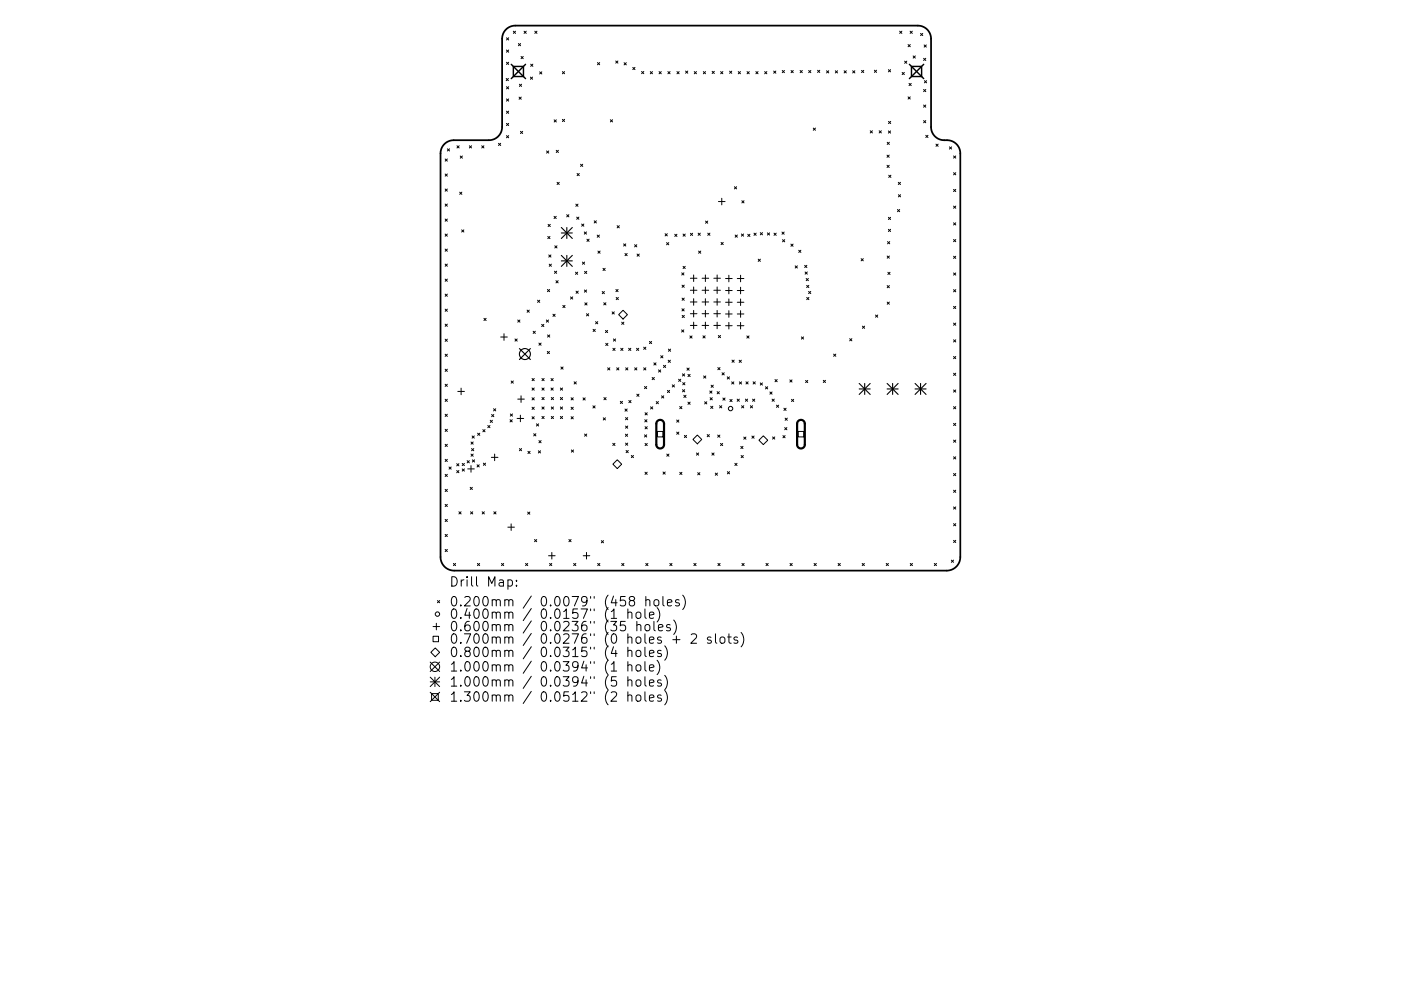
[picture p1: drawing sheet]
<svg xmlns="http://www.w3.org/2000/svg" width="297mm" height="210mm" viewBox="0 0 297 210" stroke-linecap="round" stroke-linejoin="round" font-family="sans-serif">
<defs><g id="words">
<g font-size="2.8">
<text x="95.2" y="124.5">Drill Map:</text>
<text x="95.2" y="128.7">0.200mm / 0.0079&quot; (458 holes)</text>
<text x="95.2" y="131.3">0.400mm / 0.0157&quot; (1 hole)</text>
<text x="95.2" y="133.9">0.600mm / 0.0236&quot; (35 holes)</text>
<text x="95.2" y="136.6">0.700mm / 0.0276&quot; (0 holes + 2 slots)</text>
<text x="95.2" y="139.4">0.800mm / 0.0315&quot; (4 holes)</text>
<text x="95.2" y="142.5">1.000mm / 0.0394&quot; (1 hole)</text>
<text x="95.2" y="145.7">1.000mm / 0.0394&quot; (5 holes)</text>
<text x="95.2" y="148.9">1.300mm / 0.0512&quot; (2 holes)</text>
</g>
</g></defs>
<path d="M107.3 6.3a2.8 2.8 0 0 1 2-.9h85.3a2.8 2.8 0 0 1 2.8 2.8v18.7a2.97 2.97 0 0 0 3.6 2.9 2.8 2.8 0 0 1 2.6 2.7v85.7a2.89 2.89 0 0 1-2.9 2.9h-104.4a2.89 2.89 0 0 1-2.9-2.9v-85.7a2.8 2.8 0 0 1 2.8-2.8h7.5a2.8 2.8 0 0 0 2.8-2.8v-18.7a2.8 2.8 0 0 1 .8-1.9z" fill="none" stroke="#000" stroke-width=".37"/>
<g fill="none" stroke="#000" stroke-width=".21">
<path d="M107.3 16.6l.5 .5M107.4 8l.4 .5M107.4 10.6l.4 .5M107.4 13.2l.4 .5M107.4 18.4l.4 .5M107.8 16.6l-.5 .5M107.8 8l-.4 .5M107.8 10.6l-.4 .5M107.8 13.2l-.4 .5M107.8 18.4l-.4 .5M108.8 6.6l.5 .5M109.3 6.6l-.5 .5"/>
<path d="M109.9 9.2l.5 .5M110.1 17.9l.5 .4M110.4 9.2l-.5 .5M110.5 12l.4 .4M110.6 17.9l-.5 .4M110.9 12l-.4 .4M111.1 6.6l.5 .5M111.6 6.6l-.5 .5M112.5 16.4l.4 .4M112.5 13.6l.5 .5M112.9 16.4l-.4 .4M113 13.6l-.5 .5"/>
<path d="M113.4 6.6l.5 .5M113.9 6.6l-.5 .5M114.4 15.2l.5 .5M114.9 15.2l-.5 .5M119.2 15.2l.5 .5M119.7 15.2l-.5 .5M126.7 13.3l.4 .4M127.1 13.3l-.4 .4M130.5 12.9l.5 .5M131 12.9l-.5 .5M132.3 13.3l.5 .5M132.8 13.3l-.5 .5"/>
<path d="M134.2 14.3l.4 .5M134.6 14.3l-.4 .5M136 15.2l.5 .4M136.5 15.2l-.5 .4M137.9 15.2l.4 .5M138.3 15.2l-.4 .5M139.7 15.2l.5 .5M140.2 15.2l-.5 .5M141.6 15.2l.5 .5M142.1 15.2l-.5 .5M143.5 15.2l.5 .5M144 15.2l-.5 .5"/>
<path d="M145.4 15.1l.4 .4M145.8 15.1l-.4 .4M147.2 15.2l.5 .5M147.7 15.2l-.5 .5M149.1 15.2l.5 .5M149.6 15.2l-.5 .5M151 15.1l.5 .5M151.5 15.1l-.5 .5M152.8 15.2l.5 .5M153.3 15.2l-.5 .5M154.7 15.1l.5 .5M155.2 15.1l-.5 .5"/>
<path d="M156.5 15.2l.5 .5M157 15.2l-.5 .5M158.4 15.2l.5 .5M158.9 15.2l-.5 .5M160.3 15.2l.4 .5M160.7 15.2l-.4 .5M162.1 15.2l.5 .5M162.6 15.2l-.5 .5M164 15.1l.5 .4M164.5 15.1l-.5 .4M165.9 15l.4 .4M166.3 15l-.4 .4"/>
<path d="M167.7 15l.5 .4M168.2 15l-.5 .4M169.6 15l.5 .4M170.1 15l-.5 .4M171.5 15l.4 .4M171.9 15l-.4 .4M173.3 14.9l.5 .5M173.8 14.9l-.5 .5M175.2 15l.5 .5M175.7 15l-.5 .5M177.1 15l.5 .5M177.6 15l-.5 .5"/>
<path d="M179 15l.4 .5M179.4 15l-.4 .5M180.8 15l.4 .5M181.2 15l-.4 .5M182.7 14.9l.4 .5M183.1 14.9l-.4 .5M185.4 14.9l.4 .5M185.8 14.9l-.4 .5M188.4 14.8l.4 .4M188.8 14.8l-.4 .4M190.7 6.6l.5 .5M191.2 6.6l-.5 .5"/>
<path d="M191.3 15.4l.4 .4M191.7 15.4l-.4 .4M191.8 13l.5 .4M192.3 13l-.5 .4M192.5 9.5l.5 .4M192.7 17.7l.5 .5M193 6.6l.4 .5M193 9.5l-.5 .4M193.2 17.7l-.5 .5M193.4 6.6l-.4 .5M193.6 11.9l.5 .4M194.1 11.9l-.5 .4"/>
<path d="M195.2 7.1l.4 .5M195.6 7.1l-.4 .5M195.8 12.4l.5 .4M195.8 19l.5 .4M195.9 9.5l.5 .5M196 17.1l.5 .5M196.3 12.4l-.5 .4M196.3 19l-.5 .4M196.4 9.5l-.5 .5M196.5 17.1l-.5 .5M94.4 33.7l.4 .5M94.4 36.9l.4 .5"/>
<path d="M94.8 33.7l-.4 .5M94.8 36.9l-.4 .5M94.8 31.6l.5 .4M95.3 31.6l-.5 .4M96.9 30.9l.5 .5M97.4 30.9l-.5 .5M97.6 33.1l.4 .5M98 33.1l-.4 .5M99.5 30.9l.5 .5M100 30.9l-.5 .5M102.1 30.9l.5 .5M102.6 30.9l-.5 .5"/>
<path d="M105.7 30.4l.5 .5M106.2 30.4l-.5 .5M107.4 21l.4 .5M107.4 23.6l.4 .4M107.4 26.2l.4 .4M107.4 28.8l.4 .4M107.8 21l-.4 .5M107.8 23.6l-.4 .4M107.8 26.2l-.4 .4M107.8 28.8l-.4 .4M110.1 20.6l.4 .5M110.3 27.9l.5 .4"/>
<path d="M110.5 20.6l-.4 .5M110.8 27.9l-.5 .4M115.9 32l.4 .5M116.3 32l-.4 .5M117.5 25.4l.5 .5M117.9 31.9l.5 .5M118 25.4l-.5 .5M118.1 38.7l.5 .4M118.4 31.9l-.5 .5M118.6 38.7l-.5 .4M119.2 25.3l.5 .5M119.7 25.3l-.5 .5"/>
<path d="M122.4 36.8l.4 .5M122.8 36.8l-.4 .5M123.1 34.8l.5 .5M123.6 34.8l-.5 .5M129.4 25.4l.5 .5M129.9 25.4l-.5 .5M155.7 39.6l.5 .5M156.2 39.6l-.5 .5M172.4 27.2l.5 .4M172.9 27.2l-.5 .4M184.5 27.7l.5 .5M185 27.7l-.5 .5"/>
<path d="M186.4 27.7l.5 .5M186.9 27.7l-.5 .5M188.1 32.9l.4 .5M188.1 35.1l.4 .4M188.1 30.2l.5 .4M188.4 27.8l.4 .4M188.4 25.8l.4 .4M188.4 37.2l.5 .4M188.5 32.9l-.4 .5M188.5 35.1l-.4 .4M188.6 30.2l-.5 .4M188.8 27.8l-.4 .4"/>
<path d="M188.8 25.8l-.4 .4M188.9 37.2l-.5 .4M190.5 38.7l.4 .4M190.9 38.7l-.4 .4M192.5 20.6l.5 .4M193 20.6l-.5 .4M195.8 22.3l.5 .4M195.8 25.6l.5 .5M196.3 22.3l-.5 .4M196.3 25.6l-.5 .5M196.3 28.7l.5 .5M196.8 28.7l-.5 .5"/>
<path d="M198.4 30.6l.5 .4M198.9 30.6l-.5 .4M201.3 31.2l.5 .4M201.8 31.2l-.5 .4M202.2 33.1l.4 .5M202.2 36.6l.4 .5M202.6 33.1l-.4 .5M202.6 36.6l-.4 .5M94.4 40.1l.4 .5M94.4 43.3l.4 .5M94.4 46.5l.4 .4M94.4 49.7l.4 .4"/>
<path d="M94.4 52.8l.4 .5M94.4 56l.4 .5M94.4 59.2l.4 .5M94.8 40.1l-.4 .5M94.8 43.3l-.4 .5M94.8 46.5l-.4 .4M94.8 49.7l-.4 .4M94.8 52.8l-.4 .5M94.8 56l-.4 .5M94.8 59.2l-.4 .5M97.5 40.8l.4 .4M97.9 48.8l.4 .4"/>
<path d="M97.9 40.8l-.4 .4M98.3 48.8l-.4 .4M116.1 50.2l.5 .4M116.2 47.6l.5 .5M116.3 54.1l.5 .5M116.4 56l.5 .5M116.6 50.2l-.5 .4M116.7 47.6l-.5 .5M116.8 54.1l-.5 .5M116.9 56l-.5 .5M117.5 45.9l.4 .5M117.6 57.5l.4 .5"/>
<path d="M117.6 52.1l.5 .5M117.9 59.6l.4 .4M117.9 45.9l-.4 .5M118 57.5l-.4 .5M118.1 52.1l-.5 .5M118.3 59.6l-.4 .4M120.1 45.5l.5 .5M120.6 45.5l-.5 .5M122 57.7l.5 .5M122.1 43.3l.5 .5M122.3 46.1l.4 .4M122.5 57.7l-.5 .5"/>
<path d="M122.6 43.3l-.5 .5M122.7 46.1l-.4 .4M123.3 47.5l.5 .5M123.5 55.6l.4 .5M123.8 47.5l-.5 .5M123.9 49.2l.4 .5M123.9 57.6l.5 .4M123.9 55.6l-.4 .5M124.3 49.2l-.4 .5M124.4 57.6l-.5 .4M124.4 50.7l.5 .5M124.9 50.7l-.5 .5"/>
<path d="M126 46.8l.4 .5M126.4 46.8l-.4 .5M126.6 49.9l.5 .4M126.8 53.3l.4 .4M127.1 49.9l-.5 .4M127.2 53.3l-.4 .4M127.8 56.9l.5 .5M128.3 56.9l-.5 .5M130.8 47.9l.5 .4M131.3 47.9l-.5 .4M132.2 51.7l.5 .5M132.5 53.8l.5 .4"/>
<path d="M132.7 51.7l-.5 .5M133 53.8l-.5 .4M134.5 51.9l.5 .5M135 51.9l-.5 .5M135.1 53.9l.4 .5M135.5 53.9l-.4 .5M141 49.6l.5 .5M141.3 51.5l.5 .4M141.5 49.6l-.5 .5M141.8 51.5l-.5 .4M143.1 49.7l.4 .5M143.5 49.7l-.4 .5"/>
<path d="M144.5 57.9l.5 .5M144.8 56.5l.5 .5M144.8 49.7l.5 .4M145 57.9l-.5 .5M145.3 49.7l-.5 .4M145.3 56.5l-.5 .5M146.4 59h1.4M146.4 49.5l.4 .5M146.8 49.5l-.4 .5M147.1 58.3v1.4M148 49.5l.5 .4M148.1 53.3l.5 .4"/>
<path d="M148.5 49.5l-.5 .4M148.6 53.3l-.5 .4M148.9 59h1.4M149.6 58.3v1.4M149.6 46.9l.5 .5M150.1 46.9l-.5 .5M150.1 49.5l.4 .4M150.5 49.5l-.4 .4M151.3 59h1.4M152 58.3v1.4M152.3 42.8h1.4M152.9 51.4l.4 .5"/>
<path d="M153 42.1v1.4M153.3 51.4l-.4 .5M153.8 59.1h1.4M154.5 58.4v1.4M155.9 49.9l.4 .4M156.3 59.1h1.4M156.3 49.9l-.4 .4M157 58.4v1.4M157.2 49.6l.5 .5M157.3 42.6l.5 .5M157.7 49.6l-.5 .5M157.8 42.6l-.5 .5"/>
<path d="M158.5 49.7l.5 .5M159 49.7l-.5 .5M159.9 49.5l.4 .4M160.3 49.5l-.4 .4M160.8 55l.4 .5M161.2 49.4l.5 .4M161.2 55l-.4 .5M161.7 49.4l-.5 .4M162.7 49.4l.5 .5M163.2 49.4l-.5 .5M164.1 49.5l.5 .4M164.6 49.5l-.5 .4"/>
<path d="M165.8 49.2l.5 .5M165.9 50.8l.5 .5M166.3 49.2l-.5 .5M166.4 50.8l-.5 .5M167.7 51.8l.5 .5M168.2 51.8l-.5 .5M168.6 56.4l.5 .5M169.1 56.4l-.5 .5M169.3 53.1l.5 .5M169.8 53.1l-.5 .5M170.6 56.3l.5 .5M170.7 57.7l.5 .5"/>
<path d="M170.9 59.1l.5 .5M171.1 56.3l-.5 .5M171.2 57.7l-.5 .5M171.4 59.1l-.5 .5M182.6 54.9l.4 .4M183 54.9l-.4 .4M188.1 54.3l.5 .5M188.2 51.3l.4 .4M188.2 57.8l.5 .4M188.4 48.7l.4 .4M188.4 46.1l.4 .5M188.6 54.3l-.5 .5"/>
<path d="M188.6 51.3l-.4 .4M188.7 57.8l-.5 .4M188.8 46.1l-.4 .5M188.8 48.7l-.4 .4M190.3 44.5l.4 .4M190.5 41.3l.4 .5M190.7 44.5l-.4 .4M190.9 41.3l-.4 .5M202.2 40.2l.4 .4M202.2 43.7l.4 .5M202.2 47.3l.4 .4M202.2 50.8l.4 .5"/>
<path d="M202.2 54.4l.4 .4M202.2 57.9l.4 .5M202.6 40.2l-.4 .4M202.6 43.7l-.4 .5M202.6 47.3l-.4 .4M202.6 50.8l-.4 .5M202.6 54.4l-.4 .4M202.6 57.9l-.4 .5M94.4 62.4l.4 .5M94.4 65.6l.4 .5M94.4 68.8l.4 .4M94.4 72l.4 .4"/>
<path d="M94.4 75.1l.4 .5M94.4 78.3l.4 .5M94.8 62.4l-.4 .5M94.8 65.6l-.4 .5M94.8 68.8l-.4 .4M94.8 72l-.4 .4M94.8 75.1l-.4 .5M94.8 78.3l-.4 .5M102.6 67.5l.5 .5M103.1 67.5l-.5 .5M106.2 71.5h1.4M106.9 70.8v1.4"/>
<path d="M109.2 71.9l.5 .5M109.7 71.9l-.5 .5M109.8 67.9l.4 .5M110.2 67.9l-.4 .5M111.8 65.8l.4 .5M112.2 65.8l-.4 .5M113 70.3l.5 .4M113.5 70.3l-.5 .4M114 63.7l.4 .5M114.3 72.8l.4 .5M114.4 63.7l-.4 .5M114.7 72.8l-.4 .5"/>
<path d="M114.8 68.8l.5 .5M115.3 68.8l-.5 .5M115.8 67.9l.5 .5M116 74.6l.5 .4M116.1 61.4l.4 .5M116.1 71.1l.5 .4M116.3 67.9l-.5 .5M116.5 74.6l-.5 .4M116.5 61.4l-.4 .5M116.6 71.1l-.5 .4M117.2 66.7l.5 .4M117.7 66.7l-.5 .4"/>
<path d="M118.9 77.9l.5 .4M119.3 64.8l.5 .5M119.4 77.9l-.5 .4M119.8 64.8l-.5 .5M121 63l.4 .5M121.4 63l-.4 .5M122.1 61.8l.5 .4M122.6 61.8l-.5 .4M123.9 61.5l.5 .5M124 64.3l.5 .4M124.3 66.6l.5 .4M124.4 61.5l-.5 .5"/>
<path d="M124.5 64.3l-.5 .4M124.8 66.6l-.5 .4M125.7 69.9l.5 .4M126.2 69.9l-.5 .4M126.3 68.2l.4 .5M126.7 68.2l-.4 .5M127.7 61.8l.4 .5M128 64.2l.5 .5M128.1 61.8l-.4 .5M128.4 70.1l.4 .5M128.4 72.8l.5 .5M128.5 64.2l-.5 .5"/>
<path d="M128.8 70.1l-.4 .5M128.8 78l.5 .5M128.9 72.8l-.5 .5M129.3 78l-.5 .5M129.8 66.2l.4 .4M129.9 73.9l.5 .5M130.1 71.9l.4 .5M130.2 66.2l-.4 .4M130.4 73.9l-.5 .5M130.5 71.9l-.4 .5M130.6 61.4l.5 .5M130.6 63.1l.5 .5"/>
<path d="M130.7 78l.5 .5M131.1 61.4l-.5 .5M131.1 63.1l-.5 .5M131.2 78l-.5 .5M131.6 73.9l.5 .5M131.8 68.4l.5 .4M132.1 73.9l-.5 .5M132.1 65.8l.9 1-.9 .9-.9-.9zM132.3 68.4l-.5 .4M132.7 78l.4 .5M133.1 78l-.4 .5M133.3 73.9l.5 .5"/>
<path d="M133.8 73.9l-.5 .5M134.6 78l.4 .5M135 73.9l.4 .5M135 78l-.4 .5M135.4 73.9l-.4 .5M136.5 73.7l.4 .4M136.5 78l.4 .5M136.9 73.7l-.4 .4M136.9 78l-.4 .5M137.7 72.4l.5 .5M138.2 72.4l-.5 .5M138.6 77l.5 .4"/>
<path d="M139.1 77l-.5 .4M139.6 78.5l.5 .4M140.1 75.5l.5 .4M140.1 78.5l-.5 .4M140.6 75.5l-.5 .4M140.7 77.5l.4 .5M141.1 77.5l-.4 .5M141.7 76.4l.4 .5M141.7 74.1l.5 .4M142.1 76.4l-.4 .5M142.2 74.1l-.5 .4M144.5 70l.5 .5"/>
<path d="M144.6 65.5l.5 .5M144.6 60.5l.5 .5M144.6 63.2l.5 .5M144.6 66.9l.5 .5M144.7 79.3l.5 .5M145 70l-.5 .5M145.1 65.5l-.5 .5M145.1 60.5l-.5 .5M145.1 63.2l-.5 .5M145.1 66.9l-.5 .5M145.2 79.3l-.5 .5M145.7 78.1l.4 .5"/>
<path d="M145.9 79.4l.4 .5M146.1 78.1l-.4 .5M146.3 71.3l.4 .4M146.3 79.4l-.4 .5M146.4 61.6h1.4M146.4 64.1h1.4M146.4 66.6h1.4M146.4 69h1.4M146.7 71.3l-.4 .4M147.1 60.9v1.4M147.1 63.4v1.4M147.1 65.9v1.4"/>
<path d="M147.1 68.3v1.4M148.9 61.6h1.4M148.9 64.1h1.4M148.9 66.6h1.4M148.9 69h1.4M149 71.2l.5 .5M149.2 79.8l.4 .4M149.5 71.2l-.5 .5M149.6 60.9v1.4M149.6 63.4v1.4M149.6 65.9v1.4M149.6 68.3v1.4"/>
<path d="M149.6 79.8l-.4 .4M151.3 61.6h1.4M151.3 64.1h1.4M151.3 66.6h1.4M151.3 69h1.4M152 60.9v1.4M152 63.4v1.4M152 65.9v1.4M152 68.3v1.4M152.2 78l.5 .5M152.3 71.2l.5 .4M152.7 78l-.5 .5"/>
<path d="M152.8 71.2l-.5 .4M153.1 79.1l.5 .4M153.6 79.1l-.5 .4M153.8 61.6h1.4M153.8 64.1h1.4M153.8 66.6h1.4M153.8 69.1h1.4M154.2 80l.5 .4M154.5 60.9v1.4M154.5 63.4v1.4M154.5 65.9v1.4M154.5 68.4v1.4"/>
<path d="M154.7 80l-.5 .4M155.2 76.4l.5 .5M155.7 76.4l-.5 .5M156.3 61.6h1.4M156.3 64.1h1.4M156.3 66.6h1.4M156.3 69.1h1.4M156.7 76.4l.5 .5M157 60.9v1.4M157 63.4v1.4M157 65.9v1.4M157 68.4v1.4"/>
<path d="M157.2 76.4l-.5 .5M158.3 71.3l.5 .4M158.8 71.3l-.5 .4M169.9 71.5l.5 .4M170.4 71.5l-.5 .4M171 60.5l.5 .5M171 63.1l.5 .5M171.4 61.8l.5 .5M171.5 60.5l-.5 .5M171.5 63.1l-.5 .5M171.9 61.8l-.5 .5M176.7 75.1l.5 .5"/>
<path d="M177.2 75.1l-.5 .5M180.1 71.9l.5 .4M180.6 71.9l-.5 .4M182.9 69.2l.4 .5M183.3 69.2l-.4 .5M185.6 66.8l.5 .5M186.1 66.8l-.5 .5M188.1 60.6l.5 .5M188.1 64.1l.5 .5M188.6 60.6l-.5 .5M188.6 64.1l-.5 .5M202.2 75.6l.4 .5"/>
<path d="M202.2 61.5l.4 .4M202.2 65l.4 .5M202.2 68.5l.4 .5M202.2 72.1l.4 .5M202.2 79.2l.4 .4M202.6 61.5l-.4 .4M202.6 65l-.4 .5M202.6 68.5l-.4 .5M202.6 72.1l-.4 .5M202.6 75.6l-.4 .5M202.6 79.2l-.4 .4M94.4 81.5l.4 .5"/>
<path d="M94.4 84.7l.4 .5M94.4 87.9l.4 .5M94.4 91.1l.4 .4M94.4 94.3l.4 .4M94.4 97.5l.4 .4M94.8 81.5l-.4 .5M94.8 84.7l-.4 .5M94.8 87.9l-.4 .5M94.8 91.1l-.4 .4M94.8 94.3l-.4 .4M94.8 97.5l-.4 .4M95.2 99.1l.5 .4"/>
<path d="M95.7 99.1l-.5 .4M96.8 98.4l.5 .4M96.8 99.8l.5 .5M97.1 83h1.4M97.3 98.4l-.5 .4M97.3 99.8l-.5 .5M97.8 82.3v1.4M98 99.5l.5 .5M98 98.3l.5 .5M98.5 98.3l-.5 .5M98.5 99.5l-.5 .5M99 97.7l.5 .5"/>
<path d="M99.2 99.5h1.4M99.5 97.7l-.5 .5M99.9 93.8l.4 .4M99.9 96.3l.4 .5M99.9 98.8v1.4M100 95.2l.4 .4M100.1 92.5l.5 .5M100.2 97.6l.4 .4M100.3 93.8l-.4 .4M100.3 96.3l-.4 .5M100.4 95.2l-.4 .4M100.6 92.5l-.5 .5"/>
<path d="M100.6 97.6l-.4 .4M101.1 98.6l.5 .5M101.3 91.9l.4 .5M101.6 98.6l-.5 .5M101.7 91.9l-.4 .5M102.4 91.1l.4 .5M102.5 98.3l.5 .4M102.8 91.1l-.4 .5M103 98.3l-.5 .4M103.4 90.3l.5 .4M103.9 90.3l-.5 .4M103.9 89.2l.5 .4"/>
<path d="M104.2 97h1.4M104.2 87.9l.5 .5M104.4 89.2l-.5 .4M104.6 86.7l.5 .5M104.7 87.9l-.5 .5M104.9 96.3v1.4M105.1 86.7l-.5 .5M108.1 89.1l.5 .4M108.2 87.8l.5 .5M108.4 80.8l.4 .5M108.6 89.1l-.5 .4M108.7 87.8l-.5 .5"/>
<path d="M108.8 80.8l-.4 .5M109.6 88.8h1.4M109.8 84.7h1.4M110.1 95.2l.5 .4M110.3 88.1v1.4M110.5 84v1.4M110.6 95.2l-.5 .4M111.9 95.8l.5 .4M112.4 95.8l-.5 .4M112.8 80.3l.5 .5M112.8 82.3l.5 .5M112.8 84.4l.5 .5"/>
<path d="M112.8 86.4l.5 .5M112.8 88.4l.5 .5M113.2 92l.4 .5M113.3 80.3l-.5 .5M113.3 84.4l-.5 .5M113.3 82.3l-.5 .5M113.3 86.4l-.5 .5M113.3 88.4l-.5 .5M113.6 92l-.4 .5M113.7 89.9l.5 .5M114.1 95.6l.5 .5M114.2 89.9l-.5 .5"/>
<path d="M114.3 93.5l.4 .4M114.6 95.6l-.5 .5M114.7 93.5l-.4 .4M114.9 80.3l.5 .5M114.9 82.3l.5 .5M114.9 84.3l.5 .5M114.9 86.3l.5 .5M114.9 88.4l.5 .4M115.4 80.3l-.5 .5M115.4 82.3l-.5 .5M115.4 84.3l-.5 .5M115.4 86.3l-.5 .5"/>
<path d="M115.4 88.4l-.5 .4M116.8 80.3l.5 .5M116.8 82.3l.5 .5M116.9 84.3l.5 .5M116.9 86.3l.5 .5M116.9 88.4l.5 .4M117.3 80.3l-.5 .5M117.3 82.3l-.5 .5M117.4 84.3l-.5 .5M117.4 86.3l-.5 .5M117.4 88.4l-.5 .4M118.8 82.3l.5 .5"/>
<path d="M118.8 84.3l.5 .5M118.8 86.3l.5 .5M118.8 88.4l.5 .4M119.3 86.3l-.5 .5M119.3 82.3l-.5 .5M119.3 84.3l-.5 .5M119.3 88.4l-.5 .4M121.1 84.4l.4 .5M121.1 86.4l.4 .5M121.1 88.4l.4 .5M121.1 95.5l.5 .4M121.5 84.4l-.4 .5"/>
<path d="M121.5 86.4l-.4 .5M121.5 88.4l-.4 .5M121.6 95.5l-.5 .4M121.7 81l.5 .5M122.2 81l-.5 .5M123.6 84.4l.5 .5M123.9 92.1l.5 .4M124.1 84.4l-.5 .5M124.4 92.1l-.5 .4M125.7 86.1l.5 .5M126.2 86.1l-.5 .5M127.9 88.6l.5 .5"/>
<path d="M128 84.4l.5 .4M128.4 88.6l-.5 .5M128.5 84.4l-.5 .4M129.9 94.1l.5 .4M130.4 94.1l-.5 .4M130.9 97.6l.9 .9-.9 .9-1-.9zM131.5 85.1l.5 .5M132 85.1l-.5 .5M132.5 86.8l.5 .4M132.6 92.1l.5 .5M132.6 88.6l.5 .5M132.6 90.4l.5 .5"/>
<path d="M132.6 94l.5 .5M132.7 95.6l.5 .4M133 86.8l-.5 .4M133.1 92.1l-.5 .5M133.1 88.6l-.5 .5M133.1 90.4l-.5 .5M133.1 94l-.5 .5M133.2 95.6l-.5 .4M133.3 85l.5 .4M133.8 85l-.5 .4M133.8 96.6l.5 .5M134.3 96.6l-.5 .5"/>
<path d="M135 83.6l.5 .5M135.5 83.6l-.5 .5M136.6 82l.5 .5M136.6 92.3l.5 .4M136.7 89.1l.5 .4M136.8 87.6l.4 .4M136.8 90.5l.4 .5M136.8 94.1l.4 .4M137.1 82l-.5 .5M137.1 92.3l-.5 .4M137.2 89.1l-.5 .4M137.2 87.6l-.4 .4"/>
<path d="M137.2 90.5l-.4 .5M137.2 94.1l-.4 .4M137.9 86.3l.5 .5M138.3 80.1l.4 .5M138.4 86.3l-.5 .5M138.7 80.1l-.4 .5M139.1 85.2l.5 .5M139.4 91.5h1.1v1.2h-1.1zM139.6 85.2l-.5 .5M140.3 84l.4 .4M140.7 84l-.4 .4M141.4 96.3l.4 .5"/>
<path d="M141.5 82.8l.5 .5M141.8 96.3l-.4 .5M142 82.8l-.5 .5M142.5 81.6l.5 .5M143 81.6l-.5 .5M143.5 89.1l.4 .5M143.5 91.7l.4 .4M143.9 80.5l.4 .4M143.9 89.1l-.4 .5M143.9 91.7l-.4 .4M144.1 86.3l.5 .4M144.3 80.5l-.4 .4"/>
<path d="M144.6 86.3l-.5 .4M144.7 82.7l.5 .4M144.8 81.2l.4 .4M145 83.9l.4 .4M145.1 92.4l.5 .4M145.2 82.7l-.5 .4M145.2 81.2l-.4 .4M145.4 83.9l-.4 .4M145.6 92.4l-.5 .4M145.9 85.3l.4 .5M146.3 85.3l-.4 .5M146.9 93.2l1-.9 .9 .9-.9 1z"/>
<path d="M147.7 96.1l.4 .5M148.1 96.1l-.4 .5M149.4 85.2l.5 .5M149.9 85.2l-.5 .5M149.9 92.2l.5 .5M150.4 92.2l-.5 .5M150.5 83l.5 .4M150.6 84.4l.4 .4M150.7 86.2l.4 .5M150.8 81.7l.4 .5M150.9 96.1l.5 .5M151 83l-.5 .4"/>
<path d="M151 84.4l-.4 .4M151.1 86.2l-.4 .5M151.2 81.7l-.4 .5M151.4 96.1l-.5 .5M152 83.1l.5 .5M152.2 92.3l.4 .5M152.5 83.1l-.5 .5M152.6 86.1l.4 .4M152.6 92.3l-.4 .5M152.8 94.1l.4 .4M153 86.1l-.4 .4M153.2 94.1l-.4 .4"/>
<path d="M153.3 84.4l.4 .5M153.7 84.4l-.4 .5M154.8 84.7l.4 .5M155.1 81l.5 .5M155.2 84.7l-.4 .5M155.6 81l-.5 .5M155.8 98.3l.5 .5M156.3 98.3l-.5 .5M156.3 84.7l.5 .4M156.8 84.7l-.5 .4M156.8 81l.4 .5M157.1 94.7l.4 .5"/>
<path d="M157.1 96.6l.5 .5M157.2 81l-.4 .5M157.2 86.1l.5 .4M157.5 94.7l-.4 .5M157.6 96.6l-.5 .5M157.7 86.1l-.5 .4M157.7 92.7l.5 .5M158 84.7l.5 .4M158.2 92.7l-.5 .5M158.2 81l.4 .5M158.5 84.7l-.5 .4M158.6 81l-.4 .5"/>
<path d="M159.1 86.1l.5 .4M159.4 92.5l.5 .5M159.6 86.1l-.5 .4M159.6 84.7l.4 .4M159.7 81l.4 .5M159.9 92.5l-.5 .5M160 84.7l-.4 .4M160.1 81l-.4 .5M160.9 93.4l.9-.9 1 .9-1 .9zM161.2 81.2l.5 .5M161.7 81.2l-.5 .5M162.3 82.1l.5 .4"/>
<path d="M162.8 82.1l-.5 .4M163.2 83.2l.5 .4M163.7 83.2l-.5 .4M163.7 84.7l.5 .4M163.8 92.7l.5 .5M164.2 84.7l-.5 .4M164.3 92.7l-.5 .5M164.3 80.5l.5 .5M164.6 86l.5 .4M164.8 80.5l-.5 .5M165.1 86l-.5 .4M166 92.4l.5 .5"/>
<path d="M166.2 86.6l.5 .5M166.4 90.7l.4 .5M166.5 92.4l-.5 .5M166.5 88.7l.4 .5M166.7 86.6l-.5 .5M166.8 90.7l-.4 .5M166.9 88.7l-.4 .5M167.5 80.6l.4 .5M167.8 84.7l.5 .5M167.9 80.6l-.4 .5M168.3 84.7l-.5 .5M169.2 91.5h1.2v1.2h-1.2z"/>
<path d="M170.8 80.7l.5 .5M171.3 80.7l-.5 .5M174.6 80.7l.4 .5M175 80.7l-.4 .5M202.2 82.7l.4 .5M202.2 86.3l.4 .4M202.2 89.8l.4 .5M202.2 93.4l.4 .4M202.2 96.9l.4 .5M202.6 82.7l-.4 .5M202.6 86.3l-.4 .4M202.6 89.8l-.4 .5"/>
<path d="M202.6 93.4l-.4 .4M202.6 96.9l-.4 .5M94.4 100.6l.4 .5M94.4 103.8l.4 .5M94.4 107l.4 .5M94.4 110.2l.4 .5M94.4 113.4l.4 .4M94.4 116.6l.4 .4M94.8 100.6l-.4 .5M94.8 103.8l-.4 .5M94.8 107l-.4 .5M94.8 110.2l-.4 .5"/>
<path d="M94.8 113.4l-.4 .4M94.8 116.6l-.4 .4M96.1 119.5l.5 .5M96.6 119.5l-.5 .5M97.3 108.6l.5 .4M97.8 108.6l-.5 .4M99.7 103.4l.5 .5M99.8 108.6l.4 .4M100.2 103.4l-.5 .5M100.2 108.6l-.4 .4M101.2 119.5l.5 .5M101.7 119.5l-.5 .5"/>
<path d="M102.2 108.6l.5 .4M102.7 108.6l-.5 .4M104.7 108.6l.5 .4M105.2 108.6l-.5 .4M106.3 119.5l.5 .5M106.8 119.5l-.5 .5M107.7 111.8h1.4M108.4 111.1v1.4M111.4 119.5l.5 .5M111.9 108.6l.4 .5M111.9 119.5l-.5 .5M112.3 108.6l-.4 .5"/>
<path d="M113.3 114.5l.5 .4M113.8 114.5l-.5 .4M116.3 117.9h1.4M116.5 119.5l.5 .5M117 119.5l-.5 .5M117 117.2v1.4M120.6 114.5l.5 .4M121.1 114.5l-.5 .4M121.6 119.5l.5 .5M122.1 119.5l-.5 .5M123.6 117.9h1.4M124.3 117.2v1.4"/>
<path d="M126.7 119.5l.5 .5M127.2 119.5l-.5 .5M127.5 114.7l.5 .5M128 114.7l-.5 .5M131.8 119.5l.5 .5M132.3 119.5l-.5 .5M136.8 100.2l.4 .5M136.9 119.5l.5 .5M137.2 100.2l-.4 .5M137.4 119.5l-.5 .5M140.6 100.1l.4 .5M141 100.1l-.4 .5"/>
<path d="M142 119.5l.5 .5M142.5 119.5l-.5 .5M144.1 100.2l.5 .5M144.6 100.2l-.5 .5M147.1 119.5l.5 .5M147.6 119.5l-.5 .5M147.9 100.3l.5 .4M148.4 100.3l-.5 .4M151.7 100.4l.4 .4M152.1 100.4l-.4 .4M152.2 119.5l.5 .5M152.7 119.5l-.5 .5"/>
<path d="M154.2 100.1l.5 .4M154.7 100.1l-.5 .4M157.3 119.5l.5 .5M157.8 119.5l-.5 .5M162.4 119.5l.5 .5M162.9 119.5l-.5 .5M167.5 119.5l.5 .5M168 119.5l-.5 .5M172.6 119.5l.5 .5M173.1 119.5l-.5 .5M177.7 119.5l.5 .5M178.2 119.5l-.5 .5"/>
<path d="M182.8 119.5l.5 .5M183.3 119.5l-.5 .5M187.9 119.5l.5 .5M188.4 119.5l-.5 .5M193 119.5l.5 .5M193.5 119.5l-.5 .5M198.1 119.5l.5 .5M198.6 119.5l-.5 .5M201.7 118.8l.5 .5M202.2 100.5l.4 .4M202.2 118.8l-.5 .5M202.2 104l.4 .5"/>
<path d="M202.2 107.6l.4 .4M202.2 111.1l.4 .5M202.2 114.6l.4 .5M202.6 100.5l-.4 .4M202.6 104l-.4 .5M202.6 107.6l-.4 .4M202.6 111.1l-.4 .5M202.6 114.6l-.4 .5M91.8 132.9h1.4M91.8 135h1.2v1.1h-1.2zM92.3 137.5l.9 .9-.9 .9-1-.9zM92.5 132.2v1.4"/>
<path d="M92.7 127.4l.5 .5M93.2 127.4l-.5 .5M107.7 123.1l.6-.1 .3 .4v.6l-.1 .3h-.8M109.5 124.2v.2M109.5 123.1v.2M129.6 129.8l.6-.6v2M132.6 131.8h-1l-.1 1 .3-.2 .7 .1 .1 .3v.6l-.3 .2h-.5l-.3-.2M133.1 130.1a.5 .5 0 0 1 .9 0v1.1M133.1 138.2a.5 .5 0 0 1 .9 .1v1M133.1 129.2v2M133.1 137.3v2M133.8 127.4l-.4-.4 .1-.3 .3-.1 .6 .1 .2 .2-.1 .3-.9 .3-.2 .3v.4l.4 .4h.4l.4-.4-.1-.6-.3-.2"/>
<path d="M134.9 130.1a.54 .54 0 0 1 .6-.2 .54 .54 0 0 1 .4 .3v.6a.54 .54 0 0 1-.5 .4 .54 .54 0 0 1-.6-.4zM134.9 138.2a.54 .54 0 0 1 .6-.2 .54 .54 0 0 1 .4 .4v.5a.54 .54 0 0 1-.5 .4 .54 .54 0 0 1-.6-.4zM135 132.7a.5 .5 0 0 1 .9 .1v1M135 131.8v2M136.7 129.2v1.7l.3 .3M136.7 137.3v1.7l.3 .3M136.8 132.7a.54 .54 0 0 1 .6-.2 .54 .54 0 0 1 .4 .4v.6a.54 .54 0 0 1-.5 .4 .54 .54 0 0 1-.6-.4zM136.9 127.4l.3-.2 .5 .1 .1 1.3M136.9 126.6v2M137.7 130.5l.9-.2v-.3l-.6-.1-.3 .2 .1 1h.8M137.7 138.6l.9-.1v-.4l-.6-.1-.3 .3 .1 .9h.8M138.6 131.8v1.8l.3 .2"/>
<path d="M138.7 127.4l.3-.2a.54 .54 0 0 1 .7 .4v.6a.54 .54 0 0 1-.5 .4 .54 .54 0 0 1-.6-.4zM139.3 128.9a2.29 2.29 0 0 1 0 3.1M139.6 133.2l1-.2-.1-.4-.6-.1-.3 .3 .1 .9h.8M140.2 138.1l-.5-.1-.3 .3 .1 .2 .7 .2v.5h-.8M140.6 126.6v1.7l.2 .3M140.9 137a2.29 2.29 0 0 1 0 3.1M141.5 127.9l1-.2-.1-.4-.6-.1-.3 .3 .1 1h.8M142.1 132.6l-.5-.1-.3 .3 .1 .3 .7 .2v.4h-.8M142.6 135.7h1.6M142.8 131.6a2.29 2.29 0 0 1 0 3M143.4 135v1.5M144 127.3l-.5-.1-.3 .3 .1 .3 .7 .2v.5h-.8"/>
<path d="M144.7 126.3a2.29 2.29 0 0 1 0 3M146.6 134.7l.2-.2 .7 .1a.54 .54 0 0 1 .1 .7l-1.1 1.2h1.2M150.7 135.2l-.4-.1-.3 .3 .1 .3 .6 .2v.5h-.7M151.7 134.5v1.7l.3 .3M152.7 135.3a.54 .54 0 0 1 .6-.2 .54 .54 0 0 1 .4 .4v.6a.54 .54 0 0 1-.5 .4 .54 .54 0 0 1-.6-.4zM154.3 135.1h.7M154.6 134.5v1.7v.2l.4 .1M156.4 135.2l-.5-.1-.3 .3 .1 .3 .7 .2v.5h-.8M157.1 134.2a2.29 2.29 0 0 1 0 3M91.2 140.5l2 2M91.2 143.7l2 2M91.2 144.7h2"/>
<path d="M91.2 146.9l2 2M91.5 147.2h1.4v1.4h-1.4zM92.2 143.7v2M93.2 140.5l-2 2M93.2 143.7l-2 2M93.2 146.9l-2 2M129.6 140.9l.6-.5v2M129.6 142.4h1.1M133.1 141.2a.5 .5 0 0 1 .9 .1v1.1M133.1 144.4a.5 .5 0 0 1 .9 .1v1.1M133.1 147.6a.5 .5 0 0 1 .9 .1v1.1M133.1 140.4v2"/>
<path d="M133.1 143.6v2M133.1 146.8v2M134.9 144.4a.54 .54 0 0 1 .6-.2 .54 .54 0 0 1 .4 .4l-.1 .8a.54 .54 0 0 1-.5 .2 .54 .54 0 0 1-.5-.4zM134.9 147.6a.54 .54 0 0 1 .6-.2 .54 .54 0 0 1 .4 .4v.6a.54 .54 0 0 1-.5 .4 .54 .54 0 0 1-.6-.4zM135 141.1a.54 .54 0 0 1 .9 .3v.6a.54 .54 0 0 1-.5 .4 .54 .54 0 0 1-.6-.4v-.6zM136.7 140.4v1.7l.3 .3M136.7 143.6v1.7l.3 .3M136.7 146.8v1.7l.3 .3M137.7 141.7l.9-.2v-.4l-.6-.1-.3 .3 .1 1h.8M137.7 144.9l.9-.2v-.4l-.6-.1-.3 .3 .1 1h.8M137.7 148.1l.9-.2v-.4l-.6-.1-.3 .3 .1 1h.8M139.3 140.1a2.29 2.29 0 0 1 0 3"/>
<path d="M140.2 144.3l-.5-.1-.3 .3 .1 .3 .7 .2v.5h-.8M140.2 147.5l-.5-.1-.3 .3 .1 .3 .7 .2v.5h-.8M140.9 143.3a2.29 2.29 0 0 1 0 3M140.9 146.5a2.29 2.29 0 0 1 0 3"/>
<circle cx="154.9" cy="86.7" r=".47"/>
<circle cx="92.7" cy="130.3" r=".47"/>
<circle cx="92.2" cy="141.5" r="1"/>
</g>
<path d="M139.4 89.3a.82 .82 0 0 1 .9-.2 .82 .82 0 0 1 .5 .8v4.4a.82 .82 0 0 1-.8 .8 .82 .82 0 0 1-.8-.8v-4.5zM169.2 89.3a.82 .82 0 0 1 .9-.2 .82 .82 0 0 1 .5 .8v4.4a.82 .82 0 0 1-.8 .8 .82 .82 0 0 1-.8-.8v-4.5z" fill="none" stroke="#000" stroke-width=".47"/>
<g fill="none" stroke="#000" stroke-width=".23">
<path d="M119 48.3l2.3 2.3M119 49.4h2.3M119 54.2l2.3 2.3M119 55.4h2.3M120.2 48.3v2.3M120.2 54.2v2.3M121.3 48.3l-2.3 2.3M121.3 54.2l-2.3 2.3M110.1 74l2.4 2.3M112.5 74l-2.4 2.3M182.2 81.4l2.3 2.3M182.2 82.5h2.3"/>
<path d="M183.3 81.4v2.3M184.5 81.4l-2.3 2.3M188.1 82.5h2.3M188.1 81.4l2.3 2.3M189.3 81.4v2.3M190.4 81.4l-2.3 2.3M194 82.5h2.3M194 81.4l2.3 2.3M195.2 81.4v2.3M196.3 81.4l-2.3 2.3"/>
<circle cx="111.3" cy="75.1" r="1.17"/>
</g>
<path d="M108.4 13.6l3 3.1M108.8 14.1h2.2v2.1h-2.2zM111.4 13.6l-3 3.1M192.8 13.6l3 3.1M193.3 14.1h2.1v2.1h-2.1zM195.8 13.6l-3 3.1" fill="none" stroke="#000" stroke-width=".3"/>
<use href="#words"/>
</svg>
